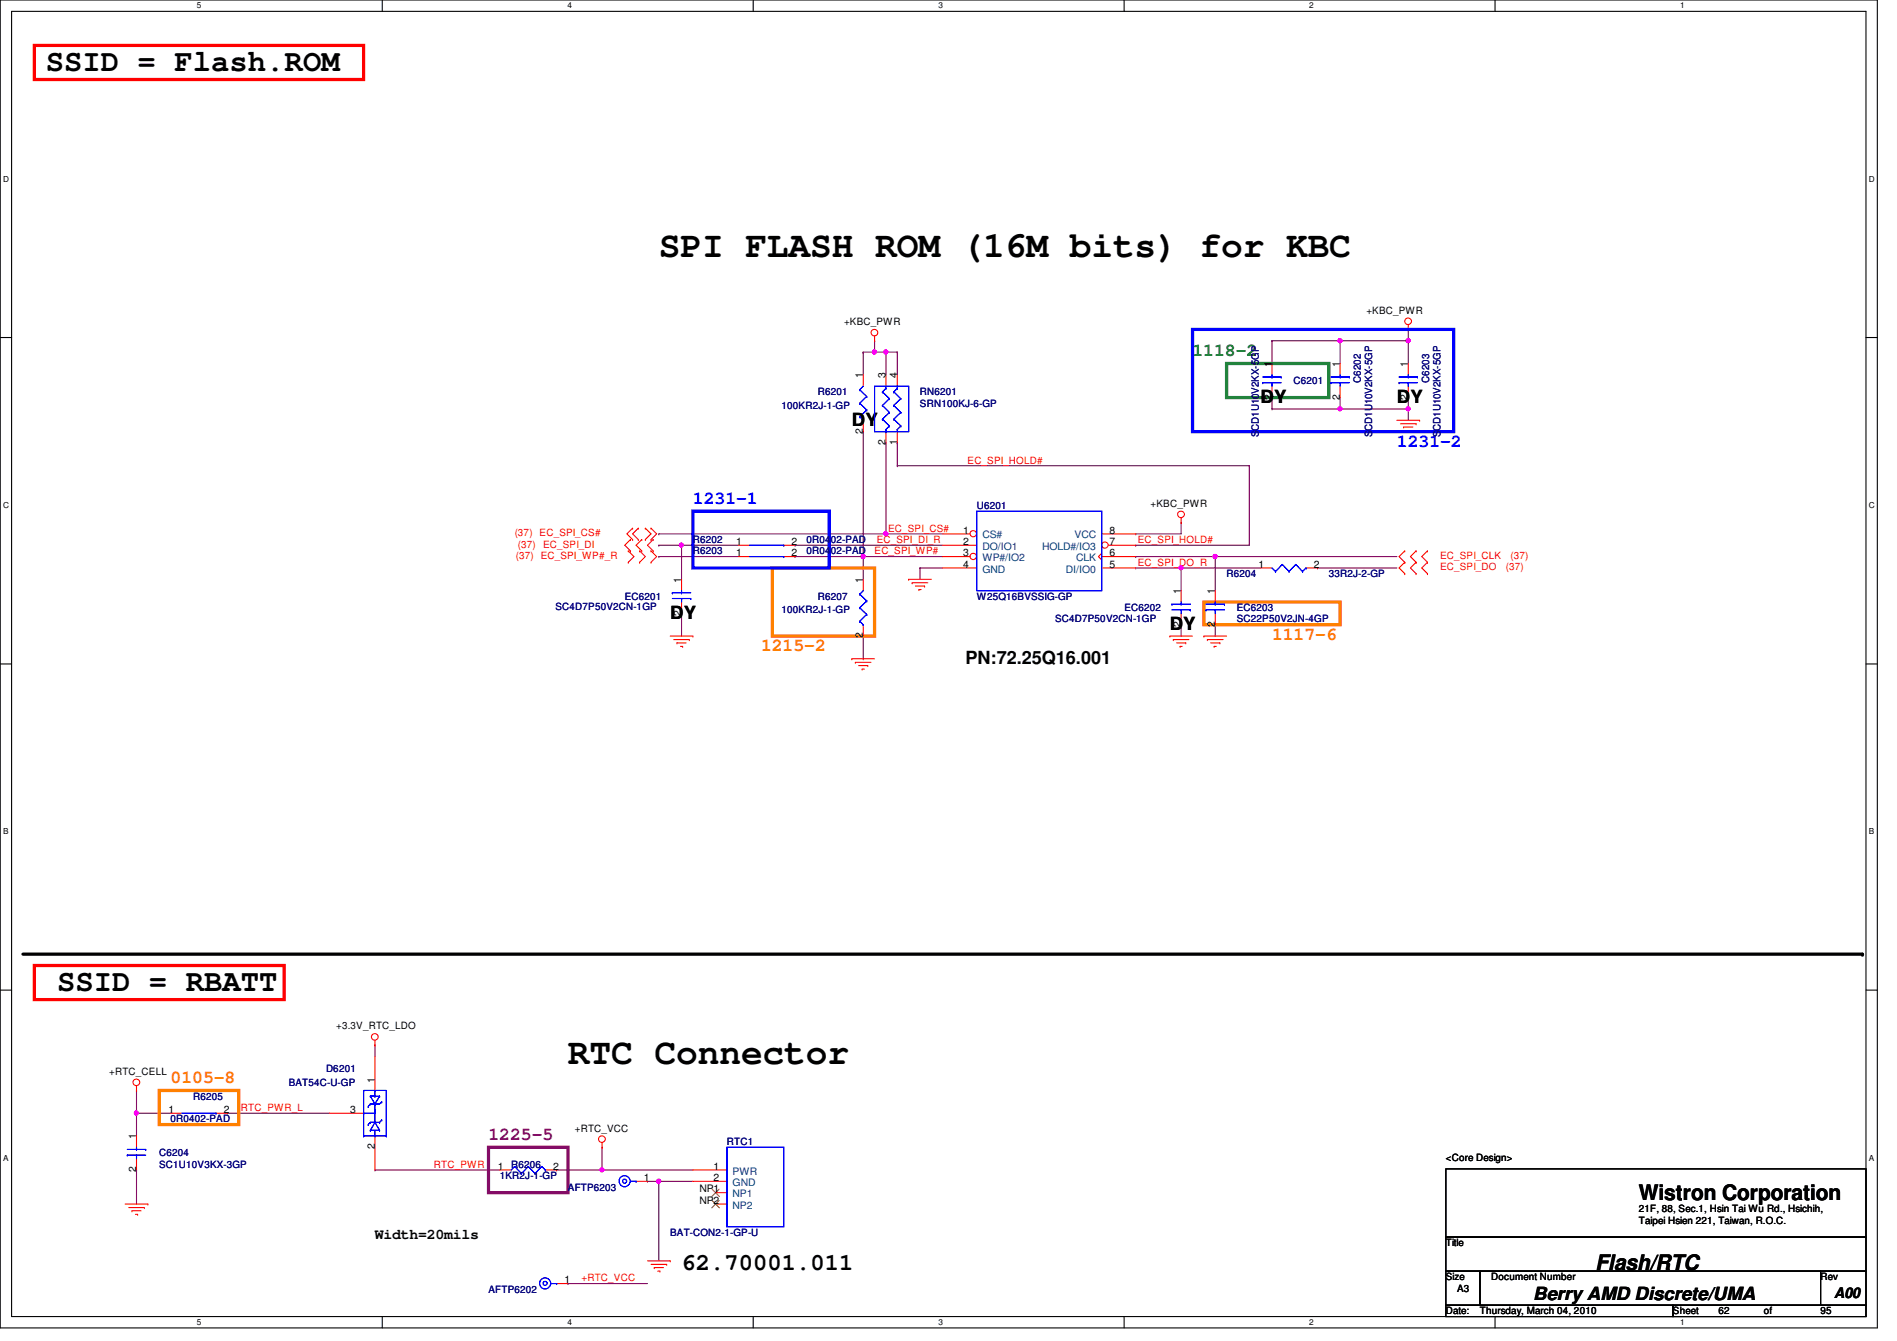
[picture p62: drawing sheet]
<svg xmlns="http://www.w3.org/2000/svg" width="297mm" height="210mm" viewBox="0 0 297 210" stroke-linecap="round" stroke-linejoin="round" font-family="sans-serif">
<defs><g id="words">
<g font-size="5.7">
<text x="103.2" y="40.3">SPI FLASH ROM (16M bits) for KBC</text>
<text x="88.9" y="166.5">RTC Connector</text>
</g>
<g font-size="4.8">
<text x="7.2" y="11.1">SSID = Flash.ROM</text>
<text x="8.9" y="155.2">SSID = RBATT</text>
</g>
<text font-size="3.7" x="106.7" y="198.8">62.70001.011</text>
<g font-size="3.3">
<text x="256.6" y="187.9">Wistron Corporation</text>
<text x="249.8" y="198.8">Flash/RTC</text>
</g>
<text font-size="2.8" fill="#008000" x="186.7" y="55.7">1118-2</text>
<g font-size="2.8">
<text x="197.4" y="63.1">DY</text>
<text x="218.7" y="63.1">DY</text>
<text x="133.4" y="66.6">DY</text>
<text x="104.9" y="96.9">DY</text>
<text x="183.2" y="98.6">DY</text>
<text x="151.2" y="104">PN:72.25Q16.001</text>
<text x="240.1" y="203.5">Berry AMD Discrete/UMA</text>
</g>
<g font-size="2.8" fill="#00f">
<text x="218.7" y="69.9">1231-2</text>
<text x="108.5" y="78.8">1231-1</text>
</g>
<g font-size="2.8" fill="#ff8000">
<text x="119.2" y="101.9">1215-2</text>
<text x="199.2" y="100.2">1117-6</text>
<text x="26.7" y="169.5">0105-8</text>
</g>
<text font-size="2.8" fill="#800080" x="76.5" y="178.4">1225-5</text>
<g font-size="2.3">
<text x="58.7" y="193.9">Width=20mils</text>
<text x="287.2" y="203.2">A00</text>
</g>
<g font-size="1.6">
<text x="132.2" y="50.9">+KBC_PWR</text>
<text x="213.9" y="49.1">+KBC_PWR</text>
<text x="135.1" y="59.2" transform="rotate(-90 135.1 59.2)">1</text>
<text x="138.7" y="59.2" transform="rotate(-90 138.7 59.2)">3</text>
<text x="140.5" y="59.2" transform="rotate(-90 140.5 59.2)">4</text>
<text x="199.1" y="57.4" transform="rotate(-90 199.1 57.4)">1</text>
<text x="209.8" y="57.4" transform="rotate(-90 209.8 57.4)">1</text>
<text x="220.5" y="57.4" transform="rotate(-90 220.5 57.4)">1</text>
<text x="199.1" y="62.6" transform="rotate(-90 199.1 62.6)">2</text>
<text x="209.8" y="62.6" transform="rotate(-90 209.8 62.6)">2</text>
<text x="220.5" y="62.6" transform="rotate(-90 220.5 62.6)">2</text>
<text x="135.1" y="67.9" transform="rotate(-90 135.1 67.9)">2</text>
<text x="138.7" y="69.7" transform="rotate(-90 138.7 69.7)">2</text>
<text x="140.5" y="69.7" transform="rotate(-90 140.5 69.7)">1</text>
<text x="150.8" y="83.5">1</text>
<text x="173.7" y="83.5">8</text>
<text x="180.2" y="79.3">+KBC_PWR</text>
<text x="115.3" y="85.3">1</text>
<text x="115.3" y="87.1">1</text>
<text x="123.9" y="85.3">2</text>
<text x="123.9" y="87.1">2</text>
<text x="150.8" y="85.3">2</text>
<text x="150.8" y="87.1">3</text>
<text x="150.8" y="88.9">4</text>
<text x="173.7" y="85.3">7</text>
<text x="173.7" y="87.1">6</text>
<text x="173.7" y="88.9">5</text>
<text x="197.1" y="88.9">1</text>
<text x="205.7" y="88.9">2</text>
<text x="106.7" y="91.2" transform="rotate(-90 106.7 91.2)">1</text>
<text x="135.1" y="91.2" transform="rotate(-90 135.1 91.2)">1</text>
<text x="184.9" y="93" transform="rotate(-90 184.9 93)">1</text>
<text x="190.2" y="93" transform="rotate(-90 190.2 93)">1</text>
<text x="106.7" y="96.4" transform="rotate(-90 106.7 96.4)">2</text>
<text x="135.1" y="99.9" transform="rotate(-90 135.1 99.9)">2</text>
<text x="184.9" y="98.1" transform="rotate(-90 184.9 98.1)">2</text>
<text x="190.2" y="98.1" transform="rotate(-90 190.2 98.1)">2</text>
<text x="52.7" y="161.1">+3.3V_RTC_LDO</text>
<text x="17.1" y="168.2">+RTC_CELL</text>
<text x="58.7" y="169.5" transform="rotate(-90 58.7 169.5)">1</text>
<text x="21.3" y="178.4" transform="rotate(-90 21.3 178.4)">1</text>
<text x="26.4" y="174.2">1</text>
<text x="35" y="174.2">2</text>
<text x="54.8" y="174.2">3</text>
<text x="58.7" y="179.9" transform="rotate(-90 58.7 179.9)">2</text>
<text x="90" y="177.1">+RTC_VCC</text>
<text x="21.3" y="183.5" transform="rotate(-90 21.3 183.5)">2</text>
<text x="77.9" y="183.1">1</text>
<text x="86.6" y="183.1">2</text>
<text x="100.8" y="184.9">1</text>
<text x="111.7" y="183.1">1</text>
<text x="111.7" y="184.9">2</text>
<text x="226.4" y="181.7">&lt;Core Design&gt;</text>
<text x="109.5" y="186.6">NP1</text>
<text x="109.5" y="188.4">NP2</text>
<text x="256.6" y="189.7">21F, 88, Sec.1, Hsin Tai Wu Rd., Hsichih,</text>
<text x="256.6" y="191.6">Taipei Hsien 221, Taiwan, R.O.C.</text>
<text x="226.4" y="195.1">Title</text>
<text x="88.4" y="200.9">1</text>
<text x="226.4" y="200.4">Size</text>
<text x="228.2" y="202.2">A3</text>
<text x="233.5" y="200.4">Document Number</text>
<text x="285.1" y="200.4">Rev</text>
<text x="226.4" y="205.7">Date:</text>
<text x="231.7" y="205.7">Thursday, March 04, 2010</text>
<text x="262" y="205.7">Sheet</text>
<text x="269.1" y="205.7">62</text>
<text x="276.2" y="205.7">of</text>
<text x="285.1" y="205.7">95</text>
</g>
<g font-size="1.6" fill="#000080">
<text x="213.1" y="59.9" transform="rotate(-90 213.1 59.9)">C6202</text>
<text x="223.8" y="59.9" transform="rotate(-90 223.8 59.9)">C6203</text>
<text x="122.4" y="64">100KR2J-1-GP</text>
<text x="128.1" y="61.9">R6201</text>
<text x="144.1" y="61.9">RN6201</text>
<text x="144.1" y="63.7">SRN100KJ-6-GP</text>
<text x="202.6" y="60.1">C6201</text>
<text x="197.1" y="68.5" transform="rotate(-90 197.1 68.5)">SCD1U10V2KX-5GP</text>
<text x="214.9" y="68.5" transform="rotate(-90 214.9 68.5)">SCD1U10V2KX-5GP</text>
<text x="225.5" y="68.5" transform="rotate(-90 225.5 68.5)">SCD1U10V2KX-5GP</text>
<text x="152.9" y="79.7">U6201</text>
<text x="108.5" y="85">R6202</text>
<text x="108.5" y="86.8">R6203</text>
<text x="126.3" y="85">0R0402-PAD</text>
<text x="126.3" y="86.8">0R0402-PAD</text>
<text x="87" y="95.5">SC4D7P50V2CN-1GP</text>
<text x="97.8" y="93.9">EC6201</text>
<text x="128.1" y="93.9">R6207</text>
<text x="152.9" y="93.9">W25Q16BVSSIG-GP</text>
<text x="176.1" y="95.7">EC6202</text>
<text x="192.1" y="90.3">R6204</text>
<text x="193.7" y="95.7">EC6203</text>
<text x="208.1" y="90.3">33R2J-2-GP</text>
<text x="122.4" y="96">100KR2J-1-GP</text>
<text x="165.2" y="97.3">SC4D7P50V2CN-1GP</text>
<text x="193.7" y="97.3">SC22P50V2JN-4GP</text>
<text x="51.1" y="167.9">D6201</text>
<text x="30.3" y="172.1">R6205</text>
<text x="45.2" y="170">BAT54C-U-GP</text>
<text x="26.7" y="175.7">0R0402-PAD</text>
<text x="113.8" y="179.2">RTC1</text>
<text x="24.9" y="181">C6204</text>
<text x="24.9" y="182.8">SC1U10V3KX-3GP</text>
<text x="78.3" y="184.6">1KR2J-1-GP</text>
<text x="80" y="182.8">R6206</text>
<text x="88.9" y="186.4">AFTP6203</text>
<text x="104.9" y="193.5">BAT-CON2-1-GP-U</text>
<text x="76.5" y="202.4">AFTP6202</text>
</g>
<g font-size="1.6" fill="#f00">
<text x="151.5" y="72.6">EC_SPI_HOLD#</text>
<text x="80.6" y="83.9">(37)</text>
<text x="84.5" y="83.9">EC_SPI_CS#</text>
<text x="139.1" y="83.2">EC_SPI_CS#</text>
<text x="80.8" y="87.5">(37)</text>
<text x="81.1" y="85.7">(37)</text>
<text x="84.7" y="87.5">EC_SPI_WP#_R</text>
<text x="85" y="85.7">EC_SPI_DI</text>
<text x="136.9" y="86.8">EC_SPI_WP#</text>
<text x="137.3" y="85">EC_SPI_DI_R</text>
<text x="178.2" y="88.6">EC_SPI_DO_R</text>
<text x="178.2" y="85">EC_SPI_HOLD#</text>
<text x="225.5" y="89.3">EC_SPI_DO</text>
<text x="225.5" y="87.5">EC_SPI_CLK</text>
<text x="235.8" y="89.3">(37)</text>
<text x="236.5" y="87.5">(37)</text>
<text x="37.7" y="173.9">RTC_PWR_L</text>
<text x="67.9" y="182.8">RTC_PWR</text>
<text x="91.1" y="200.6">+RTC_VCC</text>
</g>
<g font-size="1.6" fill="#004080">
<text x="153.8" y="84.3">CS#</text>
<text x="153.8" y="86.1">DO/IO1</text>
<text x="153.8" y="87.8">WP#/IO2</text>
<text x="153.8" y="89.6">GND</text>
<text x="163.2" y="86.1">HOLD#/IO3</text>
<text x="166.9" y="89.6">DI/IO0</text>
<text x="168.3" y="84.3">VCC</text>
<text x="168.5" y="87.8">CLK</text>
<text x="114.7" y="183.9">PWR</text>
<text x="114.7" y="185.6">GND</text>
<text x="114.7" y="187.4">NP1</text>
<text x="114.7" y="189.2">NP2</text>
</g>
<g font-size="1.3">
<text x="30.8" y="1.3">5</text>
<text x="88.9" y="1.3">4</text>
<text x="146.9" y="1.3">3</text>
<text x="205" y="1.3">2</text>
<text x="263.1" y="1.3">1</text>
<text x=".5" y="28.4">D</text>
<text x="292.6" y="28.4">D</text>
<text x=".5" y="79.5">C</text>
<text x="292.6" y="79.5">C</text>
<text x=".5" y="130.6">B</text>
<text x="292.6" y="130.6">B</text>
<text x=".5" y="181.7">A</text>
<text x="292.6" y="181.7">A</text>
<text x="30.8" y="207.4">5</text>
<text x="88.9" y="207.4">4</text>
<text x="146.9" y="207.4">3</text>
<text x="205" y="207.4">2</text>
<text x="263.1" y="207.4">1</text>
</g>
</g></defs>
<path d="M0 0h294v207.9h-294zM1.8 1.8h290.4v204.3h-290.4z" fill="none" stroke="#000" stroke-width=".17"/>
<g fill="#fff">
<path d="M30.8 .2h.7v1.4h-.7z"/>
<path d="M30.8 206.2h.7v1.4h-.7z"/>
</g>
<path d="M59.9 0v1.8M59.9 206.1v1.8" fill="none" stroke="#000" stroke-width=".17"/>
<g fill="#fff">
<path d="M88.9 .2h.6v1.4h-.6z"/>
<path d="M88.9 206.2h.6v1.4h-.6z"/>
</g>
<path d="M117.9 0v1.8M117.9 206.1v1.8" fill="none" stroke="#000" stroke-width=".17"/>
<g fill="#fff">
<path d="M146.9 .2h.7v1.4h-.7z"/>
<path d="M146.9 206.2h.7v1.4h-.7z"/>
</g>
<path d="M176 0v1.8M176 206.1v1.8" fill="none" stroke="#000" stroke-width=".17"/>
<g fill="#fff">
<path d="M205 .2h.7v1.4h-.7z"/>
<path d="M205 206.2h.7v1.4h-.7z"/>
</g>
<path d="M234.1 0v1.8M234.1 206.1v1.8" fill="none" stroke="#000" stroke-width=".17"/>
<g fill="#fff">
<path d="M263.1 .2h.7v1.4h-.7z"/>
<path d="M263.1 206.2h.7v1.4h-.7z"/>
<path d="M.5 27.3h.9v1.4h-.9z"/>
<path d="M292.6 27.3h.9v1.4h-.9z"/>
<path d="M.5 78.4h.9v1.4h-.9z"/>
<path d="M292.6 78.4h.9v1.4h-.9z"/>
</g>
<path d="M0 52.8h1.8M292.2 52.8h1.8" fill="none" stroke="#000" stroke-width=".17"/>
<g fill="#fff">
<path d="M.5 129.5h.8v1.4h-.8z"/>
<path d="M292.6 129.5h.9v1.4h-.9z"/>
</g>
<path d="M0 103.9h1.8M292.2 103.9h1.8" fill="none" stroke="#000" stroke-width=".17"/>
<g fill="#fff">
<path d="M.5 180.5h.8v1.4h-.8z"/>
<path d="M292.6 180.5h.9v1.4h-.9z"/>
</g>
<path d="M0 155h1.8M292.2 155h1.8" fill="none" stroke="#000" stroke-width=".17"/>
<path d="M58.7 163.6h.1M58.7 163.6v1.8M94.3 179.6h.1M94.3 179.6v3.5M87.2 183.1h.1M87.2 183.1h21.3M94.3 183.1h.1" fill="none" stroke="#800040" stroke-width=".17"/>
<circle cx="94.2" cy="183.1" r=".32" fill="#f0f"/>
<circle cx="94.2" cy="183.1" r=".32" fill="none" stroke="#f0f" stroke-width=".17"/>
<path d="M21.4 170.7h.1M21.4 174.2h.1M21.4 170.7v7.1" fill="none" stroke="#800040" stroke-width=".17"/>
<circle cx="21.4" cy="174.2" r=".32" fill="#f0f"/>
<circle cx="21.4" cy="174.2" r=".32" fill="none" stroke="#f0f" stroke-width=".17"/>
<path d="M21.4 174.2h.1M21.4 174.2h5.3M21.4 183.1h.1M21.4 183.1v5.4M103.2 184.9h.1M103.2 184.9h5.3" fill="none" stroke="#800040" stroke-width=".17"/>
<circle cx="103.1" cy="184.9" r=".32" fill="#f0f"/>
<circle cx="103.1" cy="184.9" r=".32" fill="none" stroke="#f0f" stroke-width=".17"/>
<path d="M135.2 67.6h.1M135.2 67.6v19.5M35.6 174.2h.1M35.6 174.2h16M101.4 184.9h.1M101.4 184.9h1.8M103.2 184.9h.1M103.2 184.9v12.5M88.9 200.9h.1M88.9 200.9h12.5" fill="none" stroke="#800040" stroke-width=".17"/>
<circle cx="135.1" cy="87.1" r=".32" fill="#f0f"/>
<circle cx="135.1" cy="87.1" r=".32" fill="none" stroke="#f0f" stroke-width=".17"/>
<g fill="none" stroke="#800040" stroke-width=".17">
<path d="M135.2 55.1h.1M135.2 55.1h1.7M135.2 55.1v3.6M138.7 55.1h.1M138.7 55.1h1.8M103.2 87.1h.1M103.2 87.1h12.4M124.5 87.1h.1M124.5 87.1h10.7M177.8 87.1h.1M177.8 88.9h.1M177.8 87.1h12.5"/>
<path d="M177.8 88.9h7.2M190.3 87.1h.1M190.3 87.1v5.4M206.3 88.9h.1M206.3 88.9h12.4"/>
</g>
<circle cx="136.9" cy="55.1" r=".32" fill="#f0f"/>
<circle cx="136.9" cy="55.1" r=".32" fill="none" stroke="#f0f" stroke-width=".17"/>
<path d="M136.9 53.3h.1M136.9 53.3v1.8M138.7 83.6h.1M138.7 83.6h8.9" fill="none" stroke="#800040" stroke-width=".17"/>
<circle cx="138.7" cy="83.5" r=".32" fill="#f0f"/>
<circle cx="138.7" cy="83.5" r=".32" fill="none" stroke="#f0f" stroke-width=".17"/>
<path d="M138.7 55.1h.1M138.7 55.1v3.6M140.5 55.1h.1M140.5 55.1v3.6" fill="none" stroke="#800040" stroke-width=".17"/>
<circle cx="138.7" cy="55.1" r=".32" fill="#f0f"/>
<circle cx="138.7" cy="55.1" r=".32" fill="none" stroke="#f0f" stroke-width=".17"/>
<path d="M185 88.9h.1M185 88.9h12.4" fill="none" stroke="#800040" stroke-width=".17"/>
<circle cx="184.9" cy="88.9" r=".32" fill="#f0f"/>
<circle cx="184.9" cy="88.9" r=".32" fill="none" stroke="#f0f" stroke-width=".17"/>
<path d="M124.5 85.3h.1M124.5 85.3h23.1M135.2 87.1h.1M135.2 87.1h12.4M144.1 88.9h.1M144.1 88.9v1.8M144.1 88.9h3.5M177.8 85.3h.1M177.8 85.3h17.8M190.3 87.1h.1M190.3 87.1h28.4" fill="none" stroke="#800040" stroke-width=".17"/>
<circle cx="190.3" cy="87.1" r=".32" fill="#f0f"/>
<circle cx="190.3" cy="87.1" r=".32" fill="none" stroke="#f0f" stroke-width=".17"/>
<path d="M136.9 55.1h.1M136.9 55.1h1.8M220.5 53.3h.1M220.5 53.3v3.6M177.8 83.6h.1M185 81.8h.1M185 81.8v1.8h-7.2" fill="none" stroke="#800040" stroke-width=".17"/>
<circle cx="220.5" cy="53.3" r=".32" fill="#f0f"/>
<circle cx="220.5" cy="53.3" r=".32" fill="none" stroke="#f0f" stroke-width=".17"/>
<path d="M199.2 53.3h.1M199.2 53.3v3.6M209.8 53.3h.1M209.8 53.3h10.7M209.8 64h.1M209.8 64h10.7M220.5 64h.1M220.5 64v1.8" fill="none" stroke="#800040" stroke-width=".17"/>
<circle cx="220.5" cy="64" r=".32" fill="#f0f"/>
<circle cx="220.5" cy="64" r=".32" fill="none" stroke="#f0f" stroke-width=".17"/>
<circle cx="209.8" cy="64" r=".32" fill="#f0f"/>
<circle cx="209.8" cy="64" r=".32" fill="none" stroke="#f0f" stroke-width=".17"/>
<g fill="none" stroke="#800040" stroke-width=".17">
<path d="M220.5 51.6h.1M220.5 51.6v1.7M138.7 69.3h.1M138.7 69.3v14.3h-35.5M199.2 62.2h.1M199.2 62.2v1.8M220.5 62.2h.1M220.5 62.2v1.8M103.2 83.6h.1M106.7 85.3h.1M106.7 85.3v5.4M185 88.9h.1"/>
<path d="M185 97.8h.1M185 88.9v3.6M185 97.8v1.8"/>
</g>
<circle cx="106.7" cy="85.3" r=".32" fill="#f0f"/>
<circle cx="106.7" cy="85.3" r=".32" fill="none" stroke="#f0f" stroke-width=".17"/>
<g fill="none" stroke="#800040" stroke-width=".17">
<path d="M209.8 53.3h.1M209.8 53.3v3.6M140.5 72.9h.1M140.5 69.3h.1M140.5 72.9h55.1M140.5 69.3v3.6M103.2 85.3h.1M103.2 85.3h12.4M106.7 96h.1M106.7 85.3h.1M106.7 96v3.6M190.3 97.8h.1"/>
<path d="M190.3 97.8v1.8"/>
</g>
<circle cx="209.8" cy="53.3" r=".32" fill="#f0f"/>
<circle cx="209.8" cy="53.3" r=".32" fill="none" stroke="#f0f" stroke-width=".17"/>
<g fill="none" stroke="#800040" stroke-width=".17">
<path d="M199.2 53.3h.1M199.2 53.3h10.6M195.6 72.9h.1M195.6 72.9v12.4M199.2 64h.1M199.2 64h10.6M209.8 64h.1M209.8 62.2v1.8M135.2 87.1h.1M135.2 87.1v3.6M135.2 99.6v3.5M135.2 103.1h.1"/>
<path d="M58.7 183.1h.1M58.7 183.1h19.6"/>
</g>
<g fill="none" stroke="#f00" stroke-width=".17">
<path d="M135.2 58.7v1.8M136.9 53.3h.1M136.9 52.6v.7M138.7 58.7v1.8M140.5 58.7v1.8M199.2 56.9v1.8M209.8 56.9v1.8M220.5 51.6h.1M220.5 50.8v.8M135.2 65.8v1.8M138.7 67.6v1.7M140.5 67.6v1.7"/>
<path d="M199.2 60.5v1.7M209.8 60.5v1.7M218.7 65.8h3.6M219.3 66.3h2.4M219.8 66.8h.1M219.8 66.8h1.4M220.3 67.4h.4M220.7 67.4h.1M221.7 66.3h.1M222.3 65.8h.1M98.4 88h.1M98.4 86.2h.1"/>
<path d="M98.4 86.2l.9 .9-.9 .9M98.7 86.2h.1M98.7 84.5h.1M98.7 84.5l-.9 .8 .9 .9M99.1 82.7h.1M99.1 84.5h.1M99.1 82.7l-.9 .9 .9 .9M99.9 84.5h.1M99.9 82.7h.1M99.9 82.7l-.8 .9 .8 .9M100.2 86.2h.1M100.2 88h.1"/>
<path d="M100.2 86.2l.8 .9-.8 .9M100.5 84.5h.1M100.5 86.2h.1M100.5 84.5l-.9 .8 .9 .9M101 82.7h.1M101 84.5h.1M101 82.7l.9 .9-.9 .9M101.9 88h.1M101.9 86.2h.1M101.9 82.7h.1M101.9 84.5h.1M101.9 82.7l.9 .9-.9 .9"/>
<path d="M101.9 86.2l.9 .9-.9 .9M102.3 86.2h.1M102.3 84.5h.1M102.3 84.5l-.9 .8 .9 .9M104.9 99.6h3.6M106.7 90.7v1.8M106.7 94.2v1.8M108.5 99.6h.1M115.6 85.3h1.8M122.7 85.3h1.8M135.2 90.7v1.8M135.2 97.8v1.8"/>
<path d="M142.3 90.7h.1M142.3 90.7h3.5M142.8 91.2h.1M142.8 91.2h2.5M143.3 91.7h1.5M143.9 92.3h.1M143.9 92.3h.3M144.8 91.7h.1M183.2 99.6h.1M183.2 99.6h3.5M185 81.8h.1M185 81.1v.7"/>
<path d="M185 92.5v1.7M185 96v1.8M188.5 99.6h.1M188.5 99.6h3.6M190.3 92.5v1.7M190.3 96v1.8M220 89.8h.1M220 88h.1M220 86.2h.1M220 86.2l-.9 .9 .9 .9M220 88l-.9 .9 .9 .9M221.7 88h.1"/>
<path d="M221.7 89.8h.1M221.7 86.2h.1M221.7 88l-.9 .9 .9 .9M221.7 86.2l-.9 .9 .9 .9M223.5 89.8h.1M223.5 88h.1M223.5 86.2h.1M223.5 86.2l-.9 .9 .9 .9M223.5 88l-.9 .9 .9 .9M105.5 100.1h2.4M106 100.6h.1M106 100.6h1.4"/>
<path d="M106.5 101.2h.4M106.9 101.2h.1M107.9 100.1h.1M133.4 103.1h.1M133.4 103.1h3.5M133.9 103.7h.1M133.9 103.7h2.5M134.4 104.2h1.5M135 104.7h.1M135 104.7h.3M135.9 104.2h.1M183.7 100.1h.1"/>
<path d="M183.7 100.1h2.5M184.2 100.6h1.5M184.8 101.2h.1M184.8 101.2h.3M185.7 100.6h.1M189.1 100.1h.1M189.1 100.1h2.4M189.6 100.6h1.4M190.1 101.2h.1M190.1 101.2h.4M191 100.6h.1M21.4 170.7h.1"/>
<path d="M21.4 170v.7M58.7 163.6h.1M58.7 162.9v.7M94.3 179.6h.1M94.3 178.9v.7M19.6 188.5h3.6M20.1 189h2.5M20.7 189.5h.1M20.7 189.5h1.4M21.2 190.1h.3M21.5 190.1h.1M22.6 189h.1"/>
<path d="M23.2 188.5h.1M99.6 184.9h1.8M101.4 197.4h3.5M101.9 197.9h2.5M102.4 198.4h.1M102.4 198.4h1.5M103 199h.3M103.3 199h.1M104.4 197.9h.1M104.9 197.4h.1M87.2 200.9h1.7"/>
<circle cx="136.9" cy="52.1" r=".52"/>
<circle cx="220.5" cy="50.3" r=".52"/>
<circle cx="184.9" cy="80.5" r=".52"/>
<circle cx="21.4" cy="169.4" r=".52"/>
<circle cx="58.7" cy="162.3" r=".52"/>
<circle cx="94.3" cy="178.3" r=".52"/>
</g>
<path d="M226.4 183h65.8v10.6h-65.8zM226.4 193.6h65.8v5.4h-65.8zM226.4 199h5.3v5.3h-5.3zM231.7 199h53.4v5.3h-53.4zM285.1 199h7.1v5.3h-7.1zM226.4 204.3h35.6v1.8h-35.6zM262 204.3h30.2v1.8h-30.2z" fill="none" stroke="#000" stroke-width=".17"/>
<path d="M3.6 149.4h288" fill="none" stroke="#000" stroke-width=".51"/>
<circle cx="291.6" cy="149.4" r=".25" fill="#000"/>
<path d="M5.4 7.1h51.5v5.3h-51.5zM5.4 151.1h39.1v5.4h-39.1z" fill="none" stroke="#f00" stroke-width=".51"/>
<path d="M120.9 88.9h16v10.7h-16zM188.5 94.2h21.3v3.6h-21.3zM24.9 170.7h12.5v5.3h-12.5z" fill="none" stroke="#ff8000" stroke-width=".51"/>
<path d="M192.1 56.9h16v5.3h-16z" fill="none" stroke="#008000" stroke-width=".51"/>
<path d="M76.5 179.6h12.4v7.1h-12.4z" fill="none" stroke="#800080" stroke-width=".51"/>
<path d="M186.7 51.6h40.9v16h-40.9zM108.5 80h21.3v8.9h-21.3z" fill="none" stroke="#00f" stroke-width=".51"/>
<g fill="none" stroke="#00f" stroke-width=".17">
<path d="M197.7 59.9h.1M197.7 59h2.9M197.7 59.9h2.9M199.2 59h.1M199.2 59.9h.1M199.2 58.7v.3M199.2 59.9v.6M200.6 59h.1M208.4 59.9h.1M208.4 59h2.9M208.4 59.9h2.9M209.8 59h.1"/>
<path d="M209.8 59.9h.1M209.8 58.7v.3M209.8 59.9v.6M211.3 59h.1M134.6 61h.1M134.6 63.1h.1M134.6 65.2h.1M134.6 61l1.1 1.1M134.6 63.1l1.1 1.1M134.6 65.2l.6 .6M135.2 65.8h.1M135.2 60.5l-.6 .5"/>
<path d="M135.7 62.1h.1M135.7 64.2h.1M135.7 62.1l-1.1 1M135.7 64.2l-1.1 1M136.9 60.5h5.4v7.1h-5.4zM138.2 61.3h.1M138.2 63.5h.1M138.2 65.6h.1M138.2 61.3l1.1 1.1M138.2 63.5l1.1 1.1M138.2 65.6l1.1 1.1M138.7 60.8h.1"/>
<path d="M138.7 67.2h.1M138.7 67.6h.1M138.7 60.5v.3M138.7 67.2v.4M138.7 60.8l-.5 .5M139.3 62.4h.1M139.3 64.6h.1M139.3 66.7h.1M139.3 62.4l-1.1 1.1M139.3 64.6l-1.1 1M139.3 66.7l-.6 .5M140 65.6h.1"/>
<path d="M140 63.5h.1M140 61.3h.1M140 65.6l1.1 1.1M140 63.5l1.1 1.1M140 61.3l1.1 1.1M140.5 67.2h.1M140.5 60.8h.1M140.5 60.5h.1M140.5 60.5v.3M140.5 67.2v.4M140.5 60.8l-.5 .5M141.1 66.7h.1"/>
<path d="M141.1 64.6h.1M141.1 62.4h.1M141.1 66.7l-.6 .5M141.1 64.6l-1.1 1M141.1 62.4l-1.1 1.1M105.3 92.8h.1M105.3 92.8h2.9M105.3 93.7h2.9M106.7 92.8h.1M106.7 93.7h.1M106.7 92.5v.3M106.7 93.7v.5"/>
<path d="M108.2 93.7h.1M117.4 85.3h5.3M122.7 85.3h.1M134.6 93h.1M134.6 95.1h.1M134.6 97.2h.1M134.6 93l1.1 1.1M134.6 95.1l1.1 1.1M134.6 97.2l.6 .6M135.2 97.8h.1M135.2 92.5l-.6 .5M135.7 94.1h.1"/>
<path d="M135.7 96.2h.1M135.7 94.1l-1.1 1M135.7 96.2l-1.1 1M183.5 94.6h.1M183.5 94.6h2.9M183.5 95.5h2.9M185 94.6h.1M185 95.5h.1M185 94.2v.4M185 95.5v.5M186.4 95.5h.1M188.8 95.5h.1"/>
<path d="M188.8 94.6h2.9M188.8 95.5h2.9M190.3 94.6h.1M190.3 95.5h.1M190.3 94.2v.4M190.3 95.5v.5M191.7 94.6h.1M98.7 184.9h.9M99.6 184.9h.1M86.3 200.9h.9M87.2 200.9h.1"/>
<circle cx="97.8" cy="184.9" r=".32"/>
<circle cx="97.8" cy="184.9" r=".87"/>
<circle cx="85.4" cy="200.9" r=".32"/>
<circle cx="85.4" cy="200.9" r=".87"/>
</g>
<circle cx="152.4" cy="83.5" r=".5" fill="#fff"/>
<g fill="none" stroke="#f00" stroke-width=".17">
<path d="M147.6 83.6h4.3M147.6 85.3h5.3"/>
<circle cx="152.4" cy="83.5" r=".5"/>
</g>
<circle cx="152.4" cy="87.1" r=".5" fill="#fff"/>
<g fill="none" stroke="#f00" stroke-width=".17">
<path d="M147.6 87.1h4.3M147.6 88.9h5.3M172.5 83.6h5.3"/>
<circle cx="152.4" cy="87.1" r=".5"/>
</g>
<circle cx="173" cy="85.3" r=".5" fill="#fff"/>
<g fill="none" stroke="#f00" stroke-width=".17">
<path d="M220.5 56.9v1.8M220.5 60.5v1.7M115.6 87.1h1.8M122.7 87.1h1.8M172.5 86.6l-.5 .5 .5 .5M172.5 87.1h5.3M172.5 88.9h5.3M173.6 85.3h4.2M197.4 88.9h1.8M204.5 88.9h1.8M21.4 177.8v1.8M26.7 174.2h1.8"/>
<path d="M33.8 174.2h1.8M51.6 174.2h5.3M58.7 165.4v5.3M58.7 177.8v5.3M21.4 181.4v1.7M78.3 183.1h1.7M85.4 183.1h1.8M108.5 183.1h5.3M108.5 184.9h5.3M112.1 186.7h1.7M112.1 188.5h1.7"/>
<circle cx="173" cy="85.3" r=".5"/>
</g>
<g fill="none" stroke="#00f" stroke-width=".17">
<path d="M219.1 59.9h.1M219.1 59h2.8M219.1 59.9h2.8M220.5 59h.1M220.5 59.9h.1M220.5 58.7v.3M220.5 59.9v.6M221.9 59h.1M117.4 87.1h5.3M122.7 87.1h.1M152.9 80h19.6v12.5h-19.6zM199.2 88.9l.5 .6"/>
<path d="M199.7 89.5h.1M200.8 88.3h.1M200.8 88.3l-1.1 1.2M200.8 88.3l1 1.2M201.8 89.5h.1M202.9 88.3h.1M202.9 88.3l-1.1 1.2M202.9 88.3l1.1 1.2M204 89.5h.1M204.5 88.9h.1M204.5 88.9l-.5 .6M19.9 179.9h2.9"/>
<path d="M21.4 179.9h.1M21.4 179.6v.3M22.8 179.9h.1M28.5 174.2h5.3M33.8 174.2h.1M56.9 174.2h.1M56.9 170.7h.1M56.9 177.8h.1M56.9 174.2h1.8M56.9 177.8h3.6M56.9 170.7h3.6M56.9 170.7v7.1"/>
<path d="M57.7 173.2h.1M57.7 176h.1M58 175.7h.1M58 176.9h.1M58 171.6h.1M58 172.8h.1M58 175.7h1.4M58 176.9h1.4M58 171.6h1.4M58 171.6l.7 1.2M58 172.8l-.3 .4M58 175.7l-.3 .3"/>
<path d="M58.7 175.7h.1M58.7 177.8h.1M58.7 171.6h.1M58.7 173.7h.1M58.7 172.8h.1M58.7 170.7v.9M58.7 172.8v2.9M58.7 176.9v.9M58.7 175.7l-.7 1.2M58.7 175.7l.7 1.2M59.4 175.7h.1M59.4 171.6h.1"/>
<path d="M59.4 176.9h.1M59.4 171.6l-.7 1.2M59.8 172.5h.1M59.8 175.3h.1M59.8 172.5l-.4 .3h-1.4M59.8 175.3l-.4 .4M60.5 177.8h.1M60.5 170.7h.1M60.5 170.7v7.1M113.8 179.6h8.9v12.4h-8.9zM19.9 180.8h.1M19.9 180.8h2.9"/>
<path d="M21.4 180.8h.1M21.4 180.8v.6M80.6 182.6h.1M80.6 182.6l-.6 .5M80.6 182.6l1.1 1.1M81.7 183.7h.1M82.7 182.6h.1M82.7 182.6l-1 1.1M82.7 182.6l1.1 1.1M83.8 183.7h.1M84.8 182.6h.1M84.8 182.6l-1 1.1"/>
<path d="M84.8 182.6l.6 .5M85.4 183.1h.1"/>
</g>
<path d="M111.5 186.1l1.1 1.2M111.5 187.9l1.1 1.2M112.6 186.1l-1.1 1.2M112.6 187.9l-1.1 1.2" fill="none" stroke="#804000" stroke-width=".16"/>
<circle cx="94.2" cy="183.1" r=".32" fill="#f0f"/>
<circle cx="94.2" cy="183.1" r=".32" fill="none" stroke="#f0f" stroke-width=".17"/>
<circle cx="21.4" cy="174.2" r=".32" fill="#f0f"/>
<circle cx="21.4" cy="174.2" r=".32" fill="none" stroke="#f0f" stroke-width=".17"/>
<circle cx="103.1" cy="184.9" r=".32" fill="#f0f"/>
<circle cx="103.1" cy="184.9" r=".32" fill="none" stroke="#f0f" stroke-width=".17"/>
<circle cx="135.1" cy="87.1" r=".32" fill="#f0f"/>
<circle cx="135.1" cy="87.1" r=".32" fill="none" stroke="#f0f" stroke-width=".17"/>
<circle cx="136.9" cy="55.1" r=".32" fill="#f0f"/>
<circle cx="136.9" cy="55.1" r=".32" fill="none" stroke="#f0f" stroke-width=".17"/>
<circle cx="138.7" cy="83.5" r=".32" fill="#f0f"/>
<circle cx="138.7" cy="83.5" r=".32" fill="none" stroke="#f0f" stroke-width=".17"/>
<circle cx="138.7" cy="55.1" r=".32" fill="#f0f"/>
<circle cx="138.7" cy="55.1" r=".32" fill="none" stroke="#f0f" stroke-width=".17"/>
<circle cx="184.9" cy="88.9" r=".32" fill="#f0f"/>
<circle cx="184.9" cy="88.9" r=".32" fill="none" stroke="#f0f" stroke-width=".17"/>
<circle cx="190.3" cy="87.1" r=".32" fill="#f0f"/>
<circle cx="190.3" cy="87.1" r=".32" fill="none" stroke="#f0f" stroke-width=".17"/>
<circle cx="220.5" cy="53.3" r=".32" fill="#f0f"/>
<circle cx="220.5" cy="53.3" r=".32" fill="none" stroke="#f0f" stroke-width=".17"/>
<circle cx="220.5" cy="64" r=".32" fill="#f0f"/>
<circle cx="220.5" cy="64" r=".32" fill="none" stroke="#f0f" stroke-width=".17"/>
<circle cx="209.8" cy="64" r=".32" fill="#f0f"/>
<circle cx="209.8" cy="64" r=".32" fill="none" stroke="#f0f" stroke-width=".17"/>
<circle cx="106.7" cy="85.3" r=".32" fill="#f0f"/>
<circle cx="106.7" cy="85.3" r=".32" fill="none" stroke="#f0f" stroke-width=".17"/>
<circle cx="209.8" cy="53.3" r=".32" fill="#f0f"/>
<circle cx="209.8" cy="53.3" r=".32" fill="none" stroke="#f0f" stroke-width=".17"/>
<use href="#words"/>
</svg>
